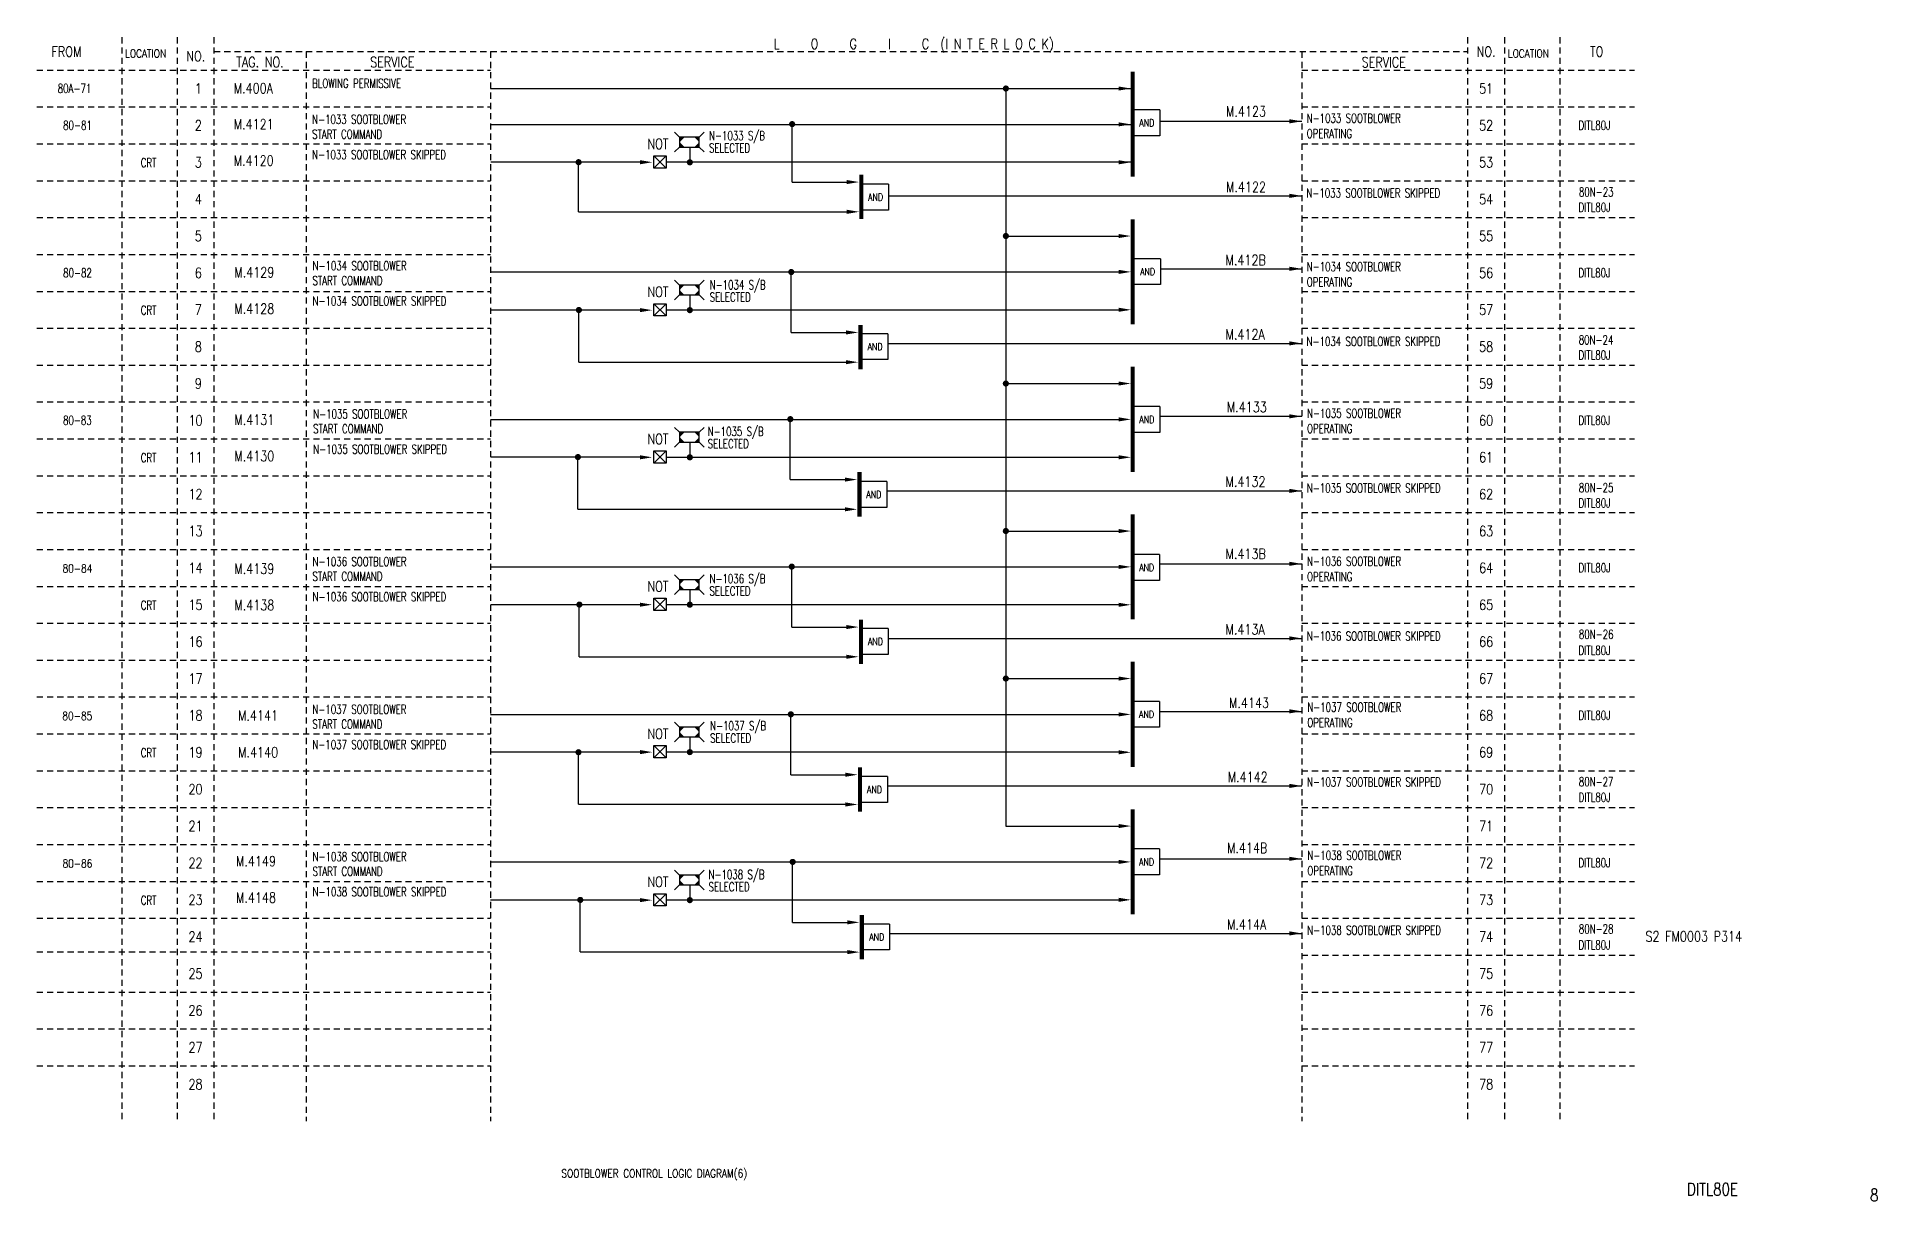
# Model space of a CAD drawing. Extents: x 11 to 460, y -301 to -17.
import ezdxf
from ezdxf.enums import TextEntityAlignment as Align

# ---------------------------------------------------------------- set-up
doc = ezdxf.new("R2010")
doc.units = 0
doc.header["$MEASUREMENT"] = 0
doc.linetypes.add('HIDDEN', pattern=[4, 1.5, -1, 1.5])
for name, color, linetype in [('CON', 4, 'CONTINUOUS'), ('DCS', 7, 'CONTINUOUS'), ('HID', 2, 'HIDDEN')]:
    doc.layers.add(name, color=color, linetype=linetype)
doc.styles.add('ROMANS', font='romans', dxfattribs={"width": 0.8})

msp = doc.modelspace()

# ---------------------------------------------------------------- texts
at = {"layer": 'CON', "style": 'ROMANS', "width": 0.8}
for s, height, p in [('L     O     G     I     C  (I N T E R L O C K)', 2.5, (224.63, -18.86)), ('FROM', 2.5, (17.84, -20.57)), ('NO.', 2.5, (49.39, -21.68)), ('TAG. NO. ', 2.5, (65.75, -23.12)), ('SERVICE', 2.5, (97.36, -23.12)), ('SERVICE', 2.5, (339.37, -23.16)), ('NO.', 2.5, (364.34, -20.57)), ('TO', 2.5, (391.34, -20.57)), (' 1', 2.5, (49.34, -29.57)), ('51', 2.5, (364.34, -29.57)), (' 2', 2.5, (49.34, -38.57)), ('AND', 1.75, (281.54, -37.94)), ('52', 2.5, (364.34, -38.57)), ('NOT', 2.5, (162.2, -43.09)), (' 3', 2.5, (49.34, -47.57)), ('53', 2.5, (364.34, -47.57)), (' 4', 2.5, (49.34, -56.57)), ('AND', 1.75, (215.33, -56.07)), ('54', 2.5, (364.34, -56.57)), (' 5', 2.5, (49.34, -65.57)), ('55', 2.5, (364.34, -65.57)), (' 6', 2.5, (49.34, -74.57)), ('AND', 1.75, (281.73, -74.28)), ('56', 2.5, (364.34, -74.57)), ('NOT', 2.5, (162.2, -79.19)), (' 7', 2.5, (49.34, -83.57)), ('57', 2.5, (364.34, -83.57)), (' 8', 2.5, (49.34, -92.57)), ('AND', 1.75, (215.2, -92.59)), ('58', 2.5, (364.34, -92.57)), (' 9', 2.5, (49.34, -101.57)), ('59', 2.5, (364.34, -101.57)), ('10', 2.5, (49.34, -110.57)), ('AND', 1.75, (281.55, -110.36)), ('60', 2.5, (364.34, -110.57)), ('NOT', 2.5, (162.2, -115.11)), ('11', 2.5, (49.34, -119.57)), ('61', 2.5, (364.34, -119.57)), ('12', 2.5, (49.34, -128.57)), ('AND', 1.75, (214.91, -128.64)), ('62', 2.5, (364.34, -128.57)), ('13', 2.5, (49.34, -137.57)), ('63', 2.5, (364.34, -137.57)), ('14', 2.5, (49.34, -146.57)), ('AND', 1.75, (281.49, -146.48)), ('64', 2.5, (364.34, -146.57)), ('NOT', 2.5, (162.2, -151.08)), ('15', 2.5, (49.34, -155.57)), ('65', 2.5, (364.34, -155.57)), ('16', 2.5, (49.34, -164.57)), ('AND', 1.75, (215.28, -164.53)), ('66', 2.5, (364.34, -164.57)), ('17', 2.5, (49.34, -173.57)), ('67', 2.5, (364.34, -173.57)), ('18', 2.5, (49.34, -182.57)), ('AND', 1.75, (281.47, -182.3)), ('68', 2.5, (364.34, -182.57)), ('NOT', 2.5, (162.2, -187.05)), ('19', 2.5, (49.34, -191.57)), ('69', 2.5, (364.34, -191.57)), ('20', 2.5, (49.34, -200.57)), ('AND', 1.75, (215.07, -200.66)), ('70', 2.5, (364.34, -200.57)), ('21', 2.5, (49.34, -209.57)), ('71', 2.5, (364.34, -209.57)), ('22', 2.5, (49.34, -218.57)), ('AND', 1.75, (281.48, -218.31)), ('72', 2.5, (364.34, -218.57)), ('NOT', 2.5, (162.2, -223.18)), ('23', 2.5, (49.34, -227.57)), ('73', 2.5, (364.34, -227.57)), ('24', 2.5, (49.34, -236.57)), ('AND', 1.75, (215.61, -236.64)), ('74', 2.5, (364.34, -236.57)), ('25', 2.5, (49.34, -245.57)), ('75', 2.5, (364.34, -245.57)), ('26', 2.5, (49.34, -254.57)), ('76', 2.5, (364.34, -254.57)), ('27', 2.5, (49.34, -263.57)), ('77', 2.5, (364.34, -263.57)), ('28', 2.5, (49.34, -272.57)), ('78', 2.5, (364.34, -272.57))]:
    msp.add_text(s, height=height, dxfattribs=at).set_placement(p, align=Align.MIDDLE)
at = {"layer": 'CON', "style": 'ROMANS'}
for s, height, width, p in [('LOCATION', 2, 0.8, (32.15, -22.64)), ('LOCATION', 2, 0.8, (369.65, -22.64)), ('80A-71', 2.2, 0.7, (15.7, -31.3)), ('BLOWING PERMISSIVE', 2.2, 0.7, (77.79, -30.07)), ('N-1033 SOOTBLOWER', 2.2, 0.7, (320.55, -38.57)), ('80-81', 2.2, 0.7, (17.02, -40.3)), ('START COMMAND', 2.2, 0.7, (77.79, -42.48)), ('N-1033 SOOTBLOWER', 2.2, 0.7, (77.79, -38.87)), ('N-1033 S/B', 2.2, 0.7, (174.67, -42.84)), ('OPERATING', 2.2, 0.7, (320.55, -42.32)), ('DITL80J', 2.2, 0.7, (386.9, -40.3)), ('N-1033 SOOTBLOWER SKIPPED', 2.2, 0.7, (77.79, -47.46)), ('SELECTED', 2.2, 0.7, (174.67, -45.84)), ('CRT', 2.2, 0.7, (35.97, -49.43)), ('80N-23', 2.2, 0.7, (387, -56.59)), ('N-1033 SOOTBLOWER SKIPPED', 2.2, 0.7, (320.48, -56.84)), ('DITL80J', 2.2, 0.7, (386.91, -60.33)), ('N-1034 SOOTBLOWER', 2.2, 0.7, (77.89, -74.6)), ('80-82', 2.2, 0.7, (17.03, -76.3)), ('START COMMAND', 2.2, 0.7, (77.88, -78.2)), ('N-1034 S/B', 2.2, 0.7, (174.83, -79.24)), ('OPERATING', 2.2, 0.7, (320.57, -78.54)), ('N-1034 SOOTBLOWER', 2.2, 0.7, (320.57, -74.8)), ('DITL80J', 2.2, 0.7, (386.89, -76.3)), ('N-1034 SOOTBLOWER SKIPPED', 2.2, 0.7, (77.89, -83.18)), ('SELECTED', 2.2, 0.7, (174.83, -82.24)), ('CRT', 2.2, 0.7, (35.97, -85.43)), ('80N-24', 2.2, 0.7, (386.96, -92.67)), ('N-1034 SOOTBLOWER SKIPPED', 2.2, 0.7, (320.52, -93.06)), ('DITL80J', 2.2, 0.7, (386.9, -96.39)), ('N-1035 SOOTBLOWER', 2.2, 0.7, (320.63, -110.58)), ('80-83', 2.2, 0.7, (17, -112.3)), ('START COMMAND', 2.2, 0.7, (78.04, -114.37)), ('N-1035 SOOTBLOWER', 2.2, 0.7, (78.05, -110.77)), ('N-1035 S/B', 2.2, 0.7, (174.35, -115.03)), ('OPERATING', 2.2, 0.7, (320.63, -114.32)), ('DITL80J', 2.2, 0.7, (386.89, -112.3)), ('N-1035 SOOTBLOWER SKIPPED', 2.2, 0.7, (78.05, -119.35)), ('SELECTED', 2.2, 0.7, (174.35, -118.03)), ('CRT', 2.2, 0.7, (35.97, -121.43)), ('N-1035 SOOTBLOWER SKIPPED', 2.2, 0.7, (320.58, -128.84)), ('DITL80J', 2.2, 0.7, (386.91, -132.48)), ('80N-25', 2.2, 0.7, (386.98, -128.76)), ('80-84', 2, 0.8, (16.88, -148.3)), ('START COMMAND', 2.2, 0.7, (77.88, -150.39)), ('N-1036 SOOTBLOWER', 2.2, 0.7, (77.88, -146.78)), ('N-1036 S/B', 2.2, 0.7, (174.78, -150.97)), ('OPERATING', 2.2, 0.7, (320.63, -150.46)), ('N-1036 SOOTBLOWER', 2.2, 0.7, (320.63, -146.71)), ('DITL80J', 2.2, 0.7, (386.91, -148.3)), ('N-1036 SOOTBLOWER SKIPPED', 2.2, 0.7, (77.88, -155.37)), ('SELECTED', 2.2, 0.7, (174.78, -153.97)), ('CRT', 2.2, 0.7, (35.97, -157.43)), ('80N-26', 2.2, 0.7, (386.99, -164.54)), ('N-1036 SOOTBLOWER SKIPPED', 2.2, 0.7, (320.58, -164.97)), ('DITL80J', 2.2, 0.7, (386.9, -168.45)), ('N-1037 SOOTBLOWER', 2.2, 0.7, (320.69, -182.31)), ('80-85', 2, 0.8, (16.84, -184.3)), ('START COMMAND', 2.2, 0.7, (77.85, -186.45)), ('N-1037 SOOTBLOWER', 2.2, 0.7, (77.85, -182.85)), ('N-1037 S/B', 2.2, 0.7, (174.94, -186.86)), ('OPERATING', 2.2, 0.7, (320.69, -186.06)), ('DITL80J', 2.2, 0.7, (386.91, -184.3)), ('N-1037 SOOTBLOWER SKIPPED', 2.2, 0.7, (77.85, -191.43)), ('SELECTED', 2.2, 0.7, (174.94, -189.87)), ('CRT', 2.2, 0.7, (35.97, -193.43)), ('80N-27', 2.2, 0.7, (386.98, -200.5)), ('N-1037 SOOTBLOWER SKIPPED', 2.2, 0.7, (320.64, -200.58)), ('DITL80J', 2.2, 0.7, (386.92, -204.31)), ('N-1038 SOOTBLOWER', 2.2, 0.7, (320.71, -218.48)), ('80-86', 2, 0.8, (16.88, -220.3)), ('START COMMAND', 2.2, 0.7, (77.9, -222.38)), ('N-1038 SOOTBLOWER', 2.2, 0.7, (77.9, -218.78)), ('N-1038 S/B', 2.2, 0.7, (174.55, -223.15)), ('OPERATING', 2.2, 0.7, (320.71, -222.23)), ('DITL80J', 2.2, 0.7, (386.9, -220.3)), ('N-1038 SOOTBLOWER SKIPPED', 2.2, 0.7, (77.9, -227.37)), ('SELECTED', 2.2, 0.7, (174.55, -226.15)), ('CRT', 2.2, 0.7, (35.97, -229.43)), ('80N-28', 2.2, 0.7, (386.98, -236.44)), ('N-1038 SOOTBLOWER SKIPPED', 2.2, 0.7, (320.66, -236.74)), ('DITL80J', 2.2, 0.7, (386.9, -240.34))]:
    msp.add_text(s, height=height, dxfattribs=dict(at, width=width)).set_placement(p, align=Align.BOTTOM_LEFT)
at = {"layer": 'CON', "lineweight": 9, "style": 'ROMANS', "width": 0.8}
msp.add_text('SOOTBLOWER CONTROL LOGIC DIAGRAM(6)', height=2, dxfattribs=at).set_placement((138.65, -294.33), align=Align.MIDDLE_LEFT)
for s, p in [('DITL80E', (413.37, -300.59)), ('8', (458.05, -302.02))]:
    msp.add_text(s, height=3, dxfattribs=at).set_placement(p, align=Align.BOTTOM_LEFT)
at = {"layer": 'DCS', "style": 'ROMANS', "width": 0.8}
for s, p in [('M.400A', (58.64, -31.51)), ('M.4123', (300.85, -37.15)), ('M.4121', (58.64, -40.27)), ('M.4120', (58.64, -49.15)), ('M.4122', (300.85, -55.59)), ('M.412B', (300.73, -73.45)), ('M.4129', (58.79, -76.42)), ('M.4128', (58.79, -85.29)), ('M.412A', (300.73, -91.57)), ('M.4133', (301.05, -109.3)), ('M.4131', (58.79, -112.4)), ('M.4130', (58.79, -121.27)), ('M.4132', (300.73, -127.5)), ('M.413B', (300.73, -145.13)), ('M.4139', (58.79, -148.77)), ('M.4138', (58.79, -157.64)), ('M.413A', (300.73, -163.56)), ('M.4143', (301.58, -181.49)), ('M.4141', (59.7, -184.58)), ('M.4140', (59.72, -193.55)), ('M.4142', (301.26, -199.6)), ('M.414B', (301.1, -216.91)), ('M.4149', (59.2, -220.14)), ('M.4148', (59.2, -229.02)), ('M.414A', (301.1, -235.59))]:
    msp.add_text(s, height=2.5, dxfattribs=at).set_placement(p, align=Align.BOTTOM_LEFT)
at = {"layer": 'DCS', "lineweight": 15, "style": 'ROMANS', "width": 0.8}
msp.add_text('S2 FM0003 P314', height=2.5, dxfattribs=at).set_placement((403.25, -238.49), align=Align.BOTTOM_LEFT)

# ---------------------------------------------------------------- blocks, each defined once
blk = doc.blocks.new('LEADER')
at = {"layer": 'CON'}
blk.add_solid([(0.85, -0.57), (0.85, -1.57), (3.85, -1.07)], dxfattribs=at)

# ---------------------------------------------------------------- linework, layer by layer
at = {"layer": 'CON'}
for p, q in [((121.34, -29.57), (278.09, -29.57)), ((247.13, -29.57), (247.13, -209.57)), ((284.69, -34.79), (278.34, -34.79)), ((284.69, -34.79), (284.69, -41.09)), ((121.34, -38.32), (278.09, -38.32)), ((167.48, -41.45), (166.28, -40.25)), ((172.28, -41.45), (173.48, -40.25)), ((194.97, -52.43), (194.97, -37.63)), ((284.62, -37.57), (319.34, -37.57)), ((167.48, -43.85), (166.28, -45.05)), ((167.48, -41.45), (167.48, -43.85)), ((172.28, -41.45), (167.48, -41.45)), ((167.48, -43.85), (172.28, -43.85)), ((169.99, -43.85), (169.99, -47.57)), ((172.28, -43.85), (172.28, -41.45)), ((172.28, -43.85), (173.48, -45.05)), ((284.69, -41.09), (278.34, -41.09)), ((157.81, -47.55), (121.42, -47.55)), ((142.78, -59.63), (142.78, -47.57)), ((161.17, -45.99), (164.17, -45.99)), ((164.17, -45.99), (161.17, -48.99)), ((161.17, -45.99), (164.17, -48.99)), ((161.17, -48.99), (161.17, -45.99)), ((164.17, -48.99), (161.17, -48.99)), ((164.17, -45.99), (164.17, -48.99)), ((278.09, -47.57), (164.17, -47.57)), ((194.97, -52.43), (209.53, -52.43)), ((218.48, -52.92), (212.13, -52.92)), ((218.48, -52.92), (218.48, -59.22)), ((218.56, -55.77), (319.34, -55.77)), ((142.78, -59.63), (209.85, -59.63)), ((218.48, -59.22), (212.13, -59.22)), ((247.13, -65.57), (276.14, -65.57)), ((284.88, -71.13), (278.54, -71.13)), ((284.88, -71.13), (284.88, -77.43)), ((121.34, -74.32), (276.58, -74.32)), ((167.48, -77.55), (166.28, -76.35)), ((172.28, -77.55), (173.48, -76.35)), ((194.76, -89.13), (194.76, -74.33)), ((284.88, -73.57), (319.34, -73.57)), ((167.48, -79.95), (166.28, -81.15)), ((167.48, -77.55), (167.48, -79.95)), ((172.28, -77.55), (167.48, -77.55)), ((167.48, -79.95), (172.28, -79.95)), ((169.99, -79.95), (169.99, -83.66)), ((172.28, -79.95), (172.28, -77.55)), ((172.28, -79.95), (173.48, -81.15)), ((284.88, -77.43), (278.54, -77.43)), ((157.81, -83.65), (121.35, -83.65)), ((142.9, -96.33), (142.9, -83.38)), ((161.17, -82.08), (164.17, -82.08)), ((164.17, -82.08), (161.17, -85.08)), ((161.17, -82.08), (164.17, -85.08)), ((161.17, -85.08), (161.17, -82.08)), ((164.17, -85.08), (161.17, -85.08)), ((164.17, -82.08), (164.17, -85.08)), ((276.77, -83.66), (164.17, -83.66)), ((194.76, -89.13), (209.32, -89.13)), ((218.35, -89.44), (212, -89.44)), ((218.35, -89.44), (218.35, -95.74)), ((218.34, -91.77), (319.34, -91.77)), ((142.9, -96.33), (209.63, -96.33)), ((218.35, -95.74), (212, -95.74)), ((247.13, -101.57), (276.08, -101.57)), ((284.7, -107.21), (278.35, -107.21)), ((284.7, -107.21), (284.7, -113.51)), ((121.34, -110.32), (275.96, -110.32)), ((167.48, -113.47), (166.28, -112.27)), ((172.28, -113.47), (173.48, -112.27)), ((194.5, -125.03), (194.5, -110.24)), ((284.71, -109.57), (319.34, -109.57)), ((167.48, -115.87), (166.28, -117.07)), ((167.48, -113.47), (167.48, -115.87)), ((172.28, -113.47), (167.48, -113.47)), ((167.48, -115.87), (172.28, -115.87)), ((169.99, -115.87), (169.99, -119.58)), ((172.28, -115.87), (172.28, -113.47)), ((172.28, -115.87), (173.48, -117.07)), ((284.7, -113.51), (278.35, -113.51)), ((157.81, -119.57), (121.52, -119.57)), ((142.64, -132.23), (142.64, -119.28)), ((161.17, -121), (161.17, -118)), ((161.17, -118), (164.17, -121)), ((164.17, -118), (161.17, -121)), ((161.17, -118), (164.17, -118)), ((164.17, -121), (161.17, -121)), ((164.17, -118), (164.17, -121)), ((276.28, -119.58), (164.17, -119.58)), ((194.5, -125.03), (209.06, -125.03)), ((218.06, -125.49), (211.71, -125.49)), ((218.06, -125.49), (218.06, -131.79)), ((218.05, -127.77), (319.34, -127.77)), ((142.64, -132.23), (209.38, -132.23)), ((218.06, -131.79), (211.71, -131.79)), ((247.13, -137.57), (276.08, -137.57)), ((284.64, -143.33), (278.3, -143.33)), ((284.64, -143.33), (284.64, -149.63)), ((121.34, -146.32), (275.64, -146.32)), ((194.86, -161.03), (194.86, -146.23)), ((284.6, -145.57), (319.34, -145.57)), ((167.48, -149.44), (166.28, -148.24)), ((167.48, -151.84), (166.28, -153.04)), ((172.28, -149.44), (167.48, -149.44)), ((167.48, -149.44), (167.48, -151.84)), ((167.48, -151.84), (172.28, -151.84)), ((169.99, -151.84), (169.99, -155.55)), ((172.28, -149.44), (173.48, -148.24)), ((172.28, -151.84), (172.28, -149.44)), ((172.28, -151.84), (173.48, -153.04)), ((284.64, -149.63), (278.3, -149.63)), ((157.81, -155.54), (121.42, -155.54)), ((143, -168.23), (143, -155.28)), ((161.17, -153.97), (164.17, -153.97)), ((164.17, -153.97), (161.17, -156.97)), ((161.17, -153.97), (164.17, -156.97)), ((161.17, -156.97), (161.17, -153.97)), ((164.17, -156.97), (161.17, -156.97)), ((164.17, -153.97), (164.17, -156.97)), ((276.4, -155.55), (164.17, -155.55)), ((194.86, -161.03), (209.42, -161.03)), ((218.43, -161.38), (212.08, -161.38)), ((218.43, -161.38), (218.43, -167.68)), ((218.43, -163.77), (319.34, -163.77)), ((143, -168.23), (209.74, -168.23)), ((218.43, -167.68), (212.08, -167.68)), ((247.13, -173.57), (275.7, -173.57)), ((284.62, -179.15), (278.27, -179.15)), ((284.62, -179.15), (284.62, -185.45)), ((121.34, -182.32), (275.96, -182.32)), ((194.64, -197.07), (194.64, -182.27)), ((284.62, -181.57), (319.34, -181.57)), ((167.48, -185.41), (166.28, -184.21)), ((167.48, -187.81), (166.28, -189.01)), ((167.48, -185.41), (167.48, -187.81)), ((172.28, -185.41), (167.48, -185.41)), ((167.48, -187.81), (172.28, -187.81)), ((169.99, -187.81), (169.99, -191.52)), ((172.28, -185.41), (173.48, -184.21)), ((172.28, -187.81), (172.28, -185.41)), ((172.28, -187.81), (173.48, -189.01)), ((284.62, -185.45), (278.27, -185.45)), ((157.81, -191.51), (121.35, -191.51)), ((142.78, -204.26), (142.78, -191.31)), ((161.17, -189.94), (164.17, -192.94)), ((164.17, -189.94), (161.17, -192.94)), ((161.17, -189.94), (164.17, -189.94)), ((161.17, -192.94), (161.17, -189.94)), ((164.17, -192.94), (161.17, -192.94)), ((164.17, -189.94), (164.17, -192.94)), ((276.59, -191.52), (164.17, -191.52)), ((194.64, -197.07), (209.2, -197.07)), ((218.22, -197.51), (211.87, -197.51)), ((218.22, -197.51), (218.22, -203.81)), ((218.23, -199.77), (319.34, -199.77)), ((142.78, -204.26), (209.52, -204.26)), ((218.22, -203.81), (211.87, -203.81)), ((247.13, -209.57), (275.6, -209.57)), ((284.63, -215.16), (278.29, -215.16)), ((284.63, -215.16), (284.63, -221.46)), ((121.34, -218.32), (276.77, -218.32)), ((195.08, -233.1), (195.08, -218.3)), ((284.64, -217.57), (319.34, -217.57)), ((167.48, -221.54), (166.28, -220.34)), ((167.48, -223.94), (166.28, -225.14)), ((172.28, -221.54), (167.48, -221.54)), ((167.48, -221.54), (167.48, -223.94)), ((167.48, -223.94), (172.28, -223.94)), ((169.99, -223.94), (169.99, -227.65)), ((172.28, -221.54), (173.48, -220.34)), ((172.28, -223.94), (172.28, -221.54)), ((172.28, -223.94), (173.48, -225.14)), ((284.63, -221.46), (278.29, -221.46)), ((157.81, -227.64), (121.33, -227.64)), ((143.22, -240.29), (143.22, -227.34)), ((161.17, -229.07), (161.17, -226.07)), ((164.17, -226.07), (161.17, -229.07)), ((161.17, -226.07), (164.17, -229.07)), ((161.17, -226.07), (164.17, -226.07)), ((164.17, -229.07), (161.17, -229.07)), ((164.17, -226.07), (164.17, -229.07)), ((276.48, -227.65), (164.17, -227.65)), ((195.08, -233.1), (209.64, -233.1)), ((218.76, -233.49), (212.41, -233.49)), ((218.76, -233.49), (218.76, -239.79)), ((218.74, -235.77), (319.34, -235.77)), ((143.22, -240.29), (209.96, -240.29)), ((218.76, -239.79), (212.41, -239.79))]:
    msp.add_line(p, q, dxfattribs=at)
at = {"layer": 'CON', "const_width": 1}
for points in [[(278.09, -25.46), (278.09, -51.12)], [(211.86, -50.58), (211.86, -61.42)], [(278.09, -61.46), (278.09, -87.12)], [(211.65, -87.28), (211.65, -98.12)], [(278.09, -97.46), (278.09, -123.12)], [(211.39, -123.18), (211.39, -134.02)], [(278.09, -133.46), (278.09, -159.12)], [(211.75, -159.18), (211.75, -170.02)], [(278.09, -169.46), (278.09, -195.12)], [(211.53, -195.21), (211.53, -206.05)], [(278.09, -205.46), (278.09, -231.12)], [(211.97, -231.24), (211.97, -242.08)]]:
    msp.add_lwpolyline(points, dxfattribs=at)
at = {"layer": 'CON', "const_width": 0.75}
for points in [[(246.75, -29.57, 1), (247.5, -29.57, 1)], [(194.58, -38.26, 1), (195.33, -38.26, 1)], [(142.46, -47.55, 1), (143.21, -47.55, 1)], [(169.61, -47.57, 1), (170.36, -47.57, 1)], [(246.75, -65.57, 1), (247.5, -65.57, 1)], [(194.38, -74.35, 1), (195.13, -74.35, 1)], [(142.54, -83.62, 1), (143.29, -83.62, 1)], [(169.61, -83.66, 1), (170.36, -83.66, 1)], [(246.75, -101.57, 1), (247.5, -101.57, 1)], [(194.13, -110.26, 1), (194.88, -110.26, 1)], [(142.29, -119.52, 1), (143.04, -119.52, 1)], [(169.61, -119.58, 1), (170.36, -119.58, 1)], [(246.75, -137.57, 1), (247.5, -137.57, 1)], [(194.49, -146.25, 1), (195.24, -146.25, 1)], [(142.65, -155.52, 1), (143.4, -155.52, 1)], [(169.61, -155.55, 1), (170.36, -155.55, 1)], [(246.75, -173.57, 1), (247.5, -173.57, 1)], [(194.27, -182.29, 1), (195.02, -182.29, 1)], [(142.43, -191.55, 1), (143.18, -191.55, 1)], [(169.61, -191.52, 1), (170.36, -191.52, 1)], [(194.71, -218.32, 1), (195.46, -218.32, 1)], [(142.87, -227.59, 1), (143.62, -227.59, 1)], [(169.61, -227.65, 1), (170.36, -227.65, 1)]]:
    msp.add_lwpolyline(points, format="xyb", close=True, dxfattribs=at)
at = {"layer": 'CON'}
for points in [[(274.65, -29.07), (274.65, -30.07), (277.65, -29.57)], [(274.65, -37.82), (274.65, -38.82), (277.65, -38.32)], [(316.34, -37.07), (316.34, -38.07), (319.34, -37.57)], [(168.68, -41.45), (167.48, -41.45), (167.48, -42.65)], [(167.48, -42.65), (167.48, -43.85), (168.68, -43.85)], [(171.08, -41.45), (172.28, -41.45), (172.28, -42.65)], [(172.28, -42.65), (172.28, -43.85), (171.08, -43.85)], [(274.65, -47.07), (274.65, -48.07), (277.65, -47.57)], [(208.3, -51.9), (208.3, -52.9), (211.3, -52.4)], [(316.34, -55.27), (316.34, -56.27), (319.34, -55.77)], [(274.65, -65.07), (274.65, -66.07), (277.65, -65.57)], [(274.65, -73.82), (274.65, -74.82), (277.65, -74.32)], [(316.34, -73.07), (316.34, -74.07), (319.34, -73.57)], [(168.68, -77.55), (167.48, -77.55), (167.48, -78.75)], [(167.48, -78.75), (167.48, -79.95), (168.68, -79.95)], [(171.08, -77.55), (172.28, -77.55), (172.28, -78.75)], [(172.28, -78.75), (172.28, -79.95), (171.08, -79.95)], [(274.65, -83.07), (274.65, -84.07), (277.65, -83.57)], [(208.09, -88.6), (208.09, -89.6), (211.09, -89.1)], [(316.34, -91.27), (316.34, -92.27), (319.34, -91.77)], [(274.65, -101.07), (274.65, -102.07), (277.65, -101.57)], [(274.65, -109.82), (274.65, -110.82), (277.65, -110.32)], [(316.34, -109.07), (316.34, -110.07), (319.34, -109.57)], [(168.68, -113.47), (167.48, -113.47), (167.48, -114.67)], [(167.48, -114.67), (167.48, -115.87), (168.68, -115.87)], [(171.08, -113.47), (172.28, -113.47), (172.28, -114.67)], [(172.28, -114.67), (172.28, -115.87), (171.08, -115.87)], [(274.65, -119.07), (274.65, -120.07), (277.65, -119.57)], [(207.83, -124.51), (207.83, -125.51), (210.83, -125.01)], [(316.34, -127.27), (316.34, -128.27), (319.34, -127.77)], [(274.65, -137.07), (274.65, -138.07), (277.65, -137.57)], [(274.65, -145.82), (274.65, -146.82), (277.65, -146.32)], [(316.34, -145.07), (316.34, -146.07), (319.34, -145.57)], [(168.68, -149.44), (167.48, -149.44), (167.48, -150.64)], [(167.48, -150.64), (167.48, -151.84), (168.68, -151.84)], [(171.08, -149.44), (172.28, -149.44), (172.28, -150.64)], [(172.28, -150.64), (172.28, -151.84), (171.08, -151.84)], [(274.65, -155.07), (274.65, -156.07), (277.65, -155.57)], [(208.19, -160.5), (208.19, -161.5), (211.19, -161)], [(316.34, -163.27), (316.34, -164.27), (319.34, -163.77)], [(274.65, -173.07), (274.65, -174.07), (277.65, -173.57)], [(274.65, -181.82), (274.65, -182.82), (277.65, -182.32)], [(316.34, -181.07), (316.34, -182.07), (319.34, -181.57)], [(168.68, -185.41), (167.48, -185.41), (167.48, -186.61)], [(167.48, -186.61), (167.48, -187.81), (168.68, -187.81)], [(171.08, -185.41), (172.28, -185.41), (172.28, -186.61)], [(172.28, -186.61), (172.28, -187.81), (171.08, -187.81)], [(274.65, -191.07), (274.65, -192.07), (277.65, -191.57)], [(207.97, -196.54), (207.97, -197.54), (210.97, -197.04)], [(316.34, -199.27), (316.34, -200.27), (319.34, -199.77)], [(274.65, -209.07), (274.65, -210.07), (277.65, -209.57)], [(274.65, -217.82), (274.65, -218.82), (277.65, -218.32)], [(316.34, -217.07), (316.34, -218.07), (319.34, -217.57)], [(168.68, -221.54), (167.48, -221.54), (167.48, -222.74)], [(167.48, -222.74), (167.48, -223.94), (168.68, -223.94)], [(171.08, -221.54), (172.28, -221.54), (172.28, -222.74)], [(172.28, -222.74), (172.28, -223.94), (171.08, -223.94)], [(274.65, -227.07), (274.65, -228.07), (277.65, -227.57)], [(208.41, -232.57), (208.41, -233.57), (211.41, -233.07)], [(316.34, -235.27), (316.34, -236.27), (319.34, -235.77)]]:
    msp.add_solid(points, dxfattribs=at)
at = {"layer": 'HID'}
for p, q in [((31.34, -17.06), (31.34, -277.6)), ((31.34, -17.06), (31.34, -281.57)), ((44.84, -17.06), (44.84, -277.6)), ((44.84, -17.06), (44.84, -281.57)), ((53.84, -17.06), (53.84, -277.6)), ((53.84, -17.06), (53.84, -281.57)), ((359.84, -17.06), (359.84, -281.57)), ((368.84, -17.06), (368.84, -281.57)), ((382.34, -17.06), (382.34, -281.57)), ((53.84, -20.57), (359.84, -20.57)), ((76.34, -20.57), (76.34, -277.6)), ((76.34, -20.57), (76.34, -281.57)), ((121.34, -20.57), (121.34, -281.57)), ((319.34, -20.57), (319.34, -281.57)), ((10.59, -25.07), (121.34, -25.07)), ((319.34, -25.07), (400.59, -25.07)), ((10.59, -34.07), (121.34, -34.07)), ((319.34, -34.07), (400.59, -34.07)), ((10.59, -43.07), (121.34, -43.07)), ((319.34, -43.07), (400.59, -43.07)), ((10.59, -52.07), (121.34, -52.07)), ((319.34, -52.07), (400.59, -52.07)), ((10.59, -61.07), (121.34, -61.07)), ((319.34, -61.07), (400.59, -61.07)), ((10.59, -70.07), (121.34, -70.07)), ((319.34, -70.07), (400.59, -70.07)), ((10.59, -79.07), (121.34, -79.07)), ((319.34, -79.07), (400.59, -79.07)), ((10.59, -88.07), (121.34, -88.07)), ((319.34, -88.07), (400.59, -88.07)), ((10.59, -97.07), (121.34, -97.07)), ((319.34, -97.07), (400.59, -97.07)), ((10.59, -106.07), (121.34, -106.07)), ((319.34, -106.07), (400.59, -106.07)), ((10.59, -115.07), (121.34, -115.07)), ((319.34, -115.07), (400.59, -115.07)), ((10.59, -124.07), (121.34, -124.07)), ((319.34, -124.07), (400.59, -124.07)), ((10.59, -133.07), (121.34, -133.07)), ((319.34, -133.07), (400.59, -133.07)), ((10.59, -142.07), (121.34, -142.07)), ((319.34, -142.07), (400.59, -142.07)), ((10.59, -151.07), (121.34, -151.07)), ((319.34, -151.07), (400.59, -151.07)), ((10.59, -160.07), (121.34, -160.07)), ((319.34, -160.07), (400.59, -160.07)), ((10.59, -169.07), (121.34, -169.07)), ((319.34, -169.07), (400.59, -169.07)), ((10.59, -178.07), (121.34, -178.07)), ((319.34, -178.07), (400.59, -178.07)), ((10.59, -187.07), (121.34, -187.07)), ((319.34, -187.07), (400.59, -187.07)), ((10.59, -196.07), (121.34, -196.07)), ((319.34, -196.07), (400.59, -196.07)), ((10.59, -205.07), (121.34, -205.07)), ((319.34, -205.07), (400.59, -205.07)), ((10.59, -214.07), (121.34, -214.07)), ((319.34, -214.07), (400.59, -214.07)), ((10.59, -223.07), (121.34, -223.07)), ((319.34, -223.07), (400.59, -223.07)), ((10.59, -232.05), (121.34, -232.05)), ((319.34, -232.07), (400.59, -232.07)), ((10.59, -240.3), (121.34, -240.3)), ((319.34, -241.07), (400.59, -241.07)), ((10.59, -250.07), (121.34, -250.07)), ((10.59, -250.07), (121.34, -250.07)), ((319.34, -250.07), (400.59, -250.07)), ((10.59, -259.07), (121.34, -259.07)), ((319.34, -259.07), (400.59, -259.07)), ((10.59, -268.07), (121.34, -268.07)), ((319.34, -268.07), (400.59, -268.07))]:
    msp.add_line(p, q, dxfattribs=at)

# ---------------------------------------------------------------- block references
at = {"layer": 'CON'}
for p in [(156.96, -46.49), (207.45, -58.59), (156.96, -82.59), (207.23, -95.29), (156.96, -118.5), (206.98, -131.2), (156.96, -154.47), (207.34, -167.19), (156.96, -190.45), (207.12, -203.23), (156.96, -226.58), (207.56, -239.26)]:
    msp.add_blockref('LEADER', p, dxfattribs=at)

msp.set_redraw_order([(e.dxf.handle, doc.entitydb.next_handle()) for e in msp.query("TEXT MTEXT ATTDEF DIMENSION ARC_DIMENSION")])  # texts and dimensions are drawn at this point

doc.saveas('drawing.dxf')
